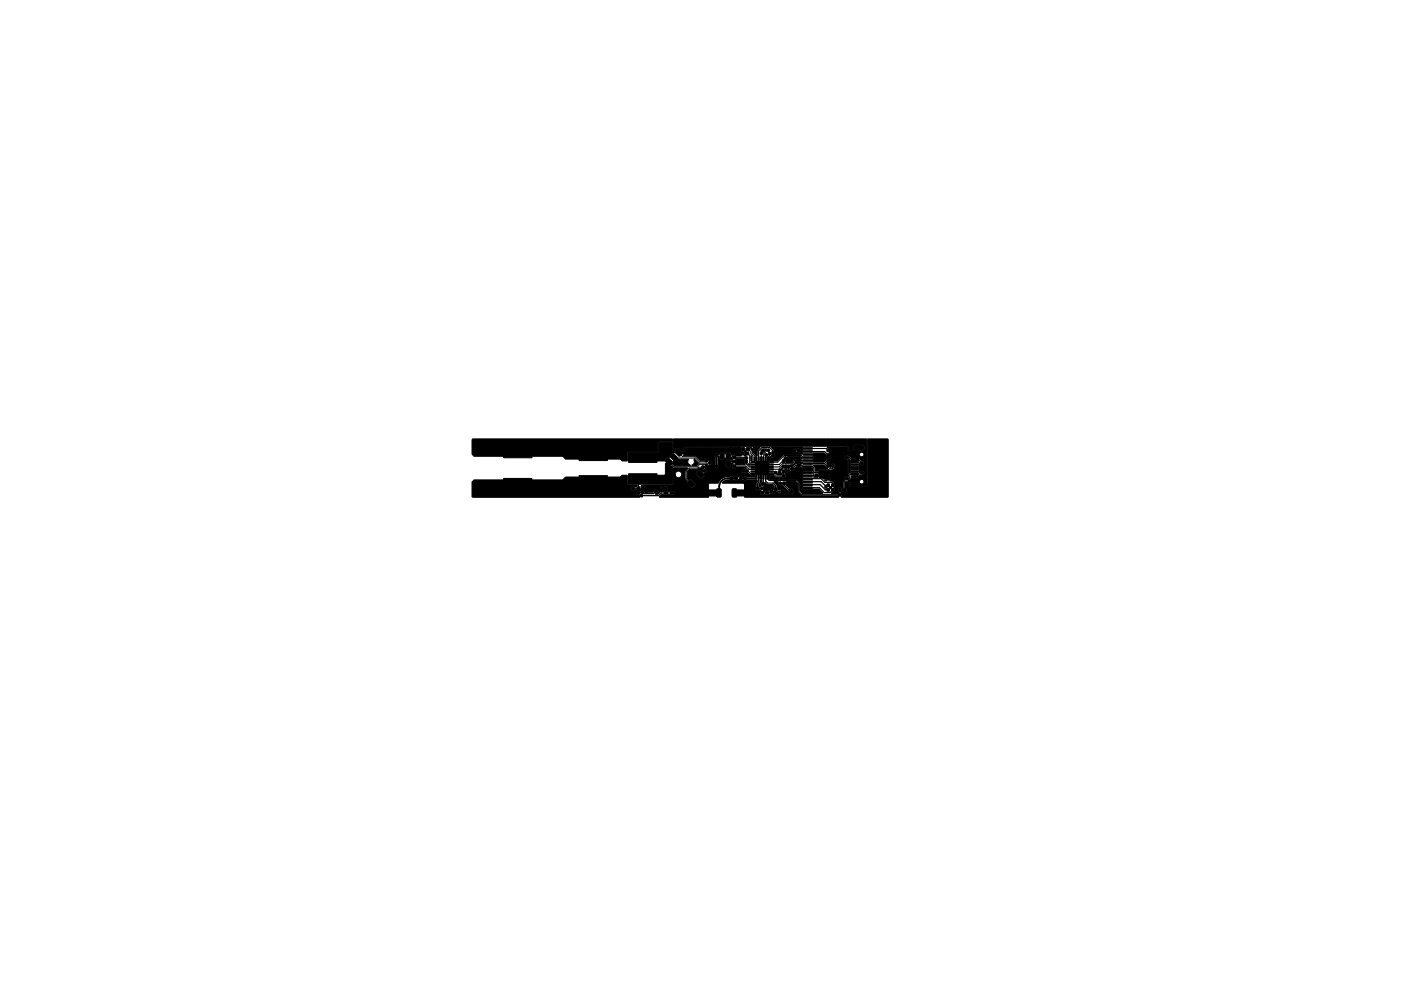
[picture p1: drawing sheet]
<svg xmlns="http://www.w3.org/2000/svg" width="297mm" height="210mm" viewBox="0 0 297 210" stroke-linecap="round" stroke-linejoin="round" font-family="sans-serif">
<g fill="#000" stroke="#000" stroke-width=".21">
<path d="M106.9 95.3l.4-.2h5.1l.4 .4v1.6h-6v-1.5zM122.9 95.9l.4-.2h5.1l.4 .4v1.6h-6v-1.5zM133.4 96.3l.4-.2h5.1l.4 .4v1.6h-6v-1.5zM141.2 97.7l.6-.5 .8 .8 .1 .3-.5 .4-.2 .1-.8-.8zM133.1 100.9l7.8-.1 .2-.3v-2.1l.2-.1 .6 .6h.5l.2 .2v3.5l-.1 .1h-9.3l-.1-.1zM142.2 96.7l.6-.4 .8 .7v.3l-.4 .4-.2 .1-.8-.8zM133.1 96l6.4-.1 .1-2h2.9l.1 .1v2l-.6 .7a.47 .47 0 0 1-.5 .5l-.6 .6h-7.7l-.1-.1zM100.1 93.2l42.4-.1 .1 .6-3.1 .1-.2 2h-6.2l-.2 .3v1.7h-1l-.5-.4h-11.5l-.7-.6h-18.7l-.4-.4zM143.2 95.7l.6-.4 .8 .7v.3l-.4 .4-.2 .1-.8-.8zM142.8 97.9h.4l.6-.5 2.2 .1a.76 .76 0 0 0 0 1l.3 .3h-3.3l-.3-.3zM147.1 97.5l1 .9-.5 .4h-.9l.2-.2a.74 .74 0 0 0 .2-1.1zM152.7 96.2h.8v1h-.8z"/>
<path d="M152.7 97.9h.8v1h-.8zM154 97.9h.8v1h-.8zM154 96.2h.8v1h-.8zM155.4 98.7h.5v.5h-.5zM155.4 97.7h.5v.5h-.5zM155.4 96.8h.5v.5h-.5zM155.4 95.8h.5v.5h-.5zM135.9 103.6l4.1 .1a.47 .47 0 0 0 .3 .4 .47 .47 0 0 0 .5-.1l.8-.1-.1-.7-1.2 .1-.3 .4h-3.6l.3-.3v-.5h5.9l.2-.3v-1.9h.3l.1 .2a.71 .71 0 0 0 1.1 .3 .71 .71 0 0 0-.1-1.2 .71 .71 0 0 0-1.1 .6v.1h-.3v-1.5l2.9 .1-.5 .6v1.7l.5 .5v.6l.7 .7 .3 .1 .6-.5 .1-.3-.9-1-.5 .1-.3-.3v-1.4l.5-.5h1.7l.3-.3 .5 .1 .3 .2-.1 .4-.7-.3-.7 .7 .1 .3 1 .9 .3-.1 .5-.5-.2-.6 .1-.1a.47 .47 0 0 0 .6-.4 .47 .47 0 0 0-.4-.5l.1-.2a.52 .52 0 0 0 .7-.6h.1a.47 .47 0 0 0 .6-.4 .47 .47 0 0 0-.7-.4v-.1a.49 .49 0 0 0-.5-.4 .49 .49 0 0 0-.5 .4h-.8l-1.1-1-2.5-.1 .2-.3 .1-1.4h12l-.1 1.8h-1l-1-.3-.4-.4-.8 .1a.25 .25 0 0 1-.2 .2 .25 .25 0 0 1-.3-.3h-.6l-.4 .5a.49 .49 0 0 0-.7-.3 .49 .49 0 0 0 0 .8l-.1 1.5a.46 .46 0 0 0 0 .7 .46 .46 0 0 0 .7 0 .46 .46 0 0 0-.1-.7v-1.5l.2-.2 .2 .6h.9a.26 .26 0 0 1 .3-.2 .26 .26 0 0 1 .3 .2h.6l.4-.4 .2 .5-.1 .1-1.1 .1-.2 .2-.1 .9 .1 .3h.9l.2-.9h.2l.2 .2-.2 .3 .1 .6 2.7-.1 .2 .3-.7-.1-.2 .1v.8h1.3l.5 .5 1 .1-.1 .2h-2.5l-.3-.1h-.4l-.3 .2-.2-.2-1.9 .1a2.39 2.39 0 0 0-1.6 .7l-.5 .7h-2.1v3h-10.3l-.1-.1 .6-.5 .5 .1 .7-.1 1.1 .1 .2-.2v-.4l-.2-.2-.7 .1-1.1-.1-.8 .1-.6 .6h-.5l.1-.3 .4-.1 .1-.4-.2-.2-.5-.1-.4 .6h-1.8a.57 .57 0 0 0-.4-.4 .57 .57 0 0 0-.6 .1zM157 97.7h.5v.5h-.5zM157.3 95.9h.4v.6h-.4zM156.1 97.3h1.7l.1 .2-.1 .7 .2 .4h-1.9l-.2-.2 .2-.2zM157.9 95.7l.1-.1 .2 .1-.1 .3 .1 .7h-.4l.1-.3z"/>
<path d="M158 97.7h.5v.5h-.5zM158.3 95.9h.4v.6h-.4zM158.7 98.4l.4 .3zM159.2 98l.8-.1v.2l-.7 .1zM159.2 98.5l.8-.1v.2l-.7 .1zM159.2 99l.8-.1v.2l-.7 .1zM159.2 99.5l.8-.1v.2l-.7 .1zM159.2 96.7l.2 .1-.1 1-.1-.1zM159 94.9l.3 .1-.2 .1zM159.9 97h.2l-.1 .8-.1-.1zM160.2 97h.3l-.1 .8-.2-.1zM160.7 97h.3l-.1 .8-.2-.1z"/>
<path d="M159.7 94.9h1.4l-.5 .6-.1 1.3-.8-.8 .3-.6zM161.2 97h.3l-.1 .8-.2-.1zM161.7 97h.3l-.1 .8-.2-.1zM162.2 97h.3l-.1 .8-.2-.1zM161.3 95.6l.4-.4 .8 .1-.6 .7zM160.2 97.9h2.2a.4 .4 0 0 1 .6 0 .4 .4 0 0 1 0 .6v2.2l-2.4 .1-.4-.1-.1-.4zM162.7 97h.3l-.1 .8-.2-.1zM163.2 99.5l.7-.1 .1 .2-.8 .1zM163.2 99l.7-.1 .1 .2-.8 .1zM163.2 98.5l.7-.1 .1 .2-.8 .1zM163.2 98l.7-.1 .1 .2-.8 .1zM163.7 95.8h.4v.6h-.4z"/>
<path d="M164.6 95.8h.5v.6h-.5zM165.5 99.5l.2-.2 .2 .2-.3 .3zM165.9 97.6h.5v.5h-.5zM165.9 98.7h.5v.6h-.5zM163.1 100.9l.8-.1 .5 .5h1.3l.3 .2 .5-.1 .1-.2v-.4l-.2-.3 .2-.7-.2-.3 .2-.3v-.6l.2 .1-.1 .5 .2 .3-.2 .8 .3 .2 .5-.1 .1-.5 .6-.1 .2-.4 .4-.4 .4 .1 .6-.1 .5 .3h1.9v.7h-1.9l-.2 .1v3.5l.2 .2h3.3l.8 .9h-4.2l-.7-.6 .1-1.7-.7-.6-5.7-.1zM166.9 97.6h.5v.5h-.5zM166.9 98.7h.5v.6h-.5zM167 96.9l2.8 .1 .3 .3h-.9l-.3 .2h-.5l-.4 .6h-1.3l-.1-.4 .4-.4zM167.6 98.6h.6l.4-.7 .6 .2 1-.1-.2 .4-.9-.1-.6 .2-.5 .5-.4 .1zM169.1 96.4h.6v.5h-.6zM169.1 95.4h.6v.5h-.6zM169.1 97.5h.6v.4h-.6z"/>
<path d="M169.1 98.5h.6v.4h-.6zM163.6 94.9l6.5-.1 .1 1.3-.2 .3-.8-.2-.3 .2h-2.6l-1.5 1.4h-1.7a.69 .69 0 0 1 .3-1v.1a.46 .46 0 0 0 .6 .3 .46 .46 0 0 0 .3-.5v-.8l-.1-.3 3.8 .1a.46 .46 0 0 0 .7 .3h.9l.3-.2-.2-.6h-.5l-.3 .1a.55 .55 0 0 0-.5-.1 .55 .55 0 0 0-.4 .4h-3.8zM170.3 99.5h1.9l.1 .2-2 .1zM170.3 98.9l1.9-.1 .1 .3-2 .1zM170.3 98.2h1.9l.1 .2-2 .1zM170.3 97.6h1.9l.1 .2-2 .1zM170.3 96.9h1.9l.1 .3h-2zM170.3 96.3h1.9l.1 .2-2 .1zM170.3 95.7l1.9-.1 .1 .3-2 .1zM170.3 95h1.9l.1 .2-2 .1zM172.5 98.7l2.1-.1 .9 .8-1.8 .1-.3 .5h-.5l-.1-.9zM175.4 99.8h.4v.5h-.4z"/>
<path d="M173.6 99.8l2-.1 .1 1.9h-1.1l-.4-.3h-.6zM175.3 98.6h.5v.5h-.5zM175.4 96.3h.4v.5h-.4zM175.4 95.3h.4v.5h-.4zM175.4 97.4h.4v.5h-.4zM176.3 99.8h.5v.5h-.5zM176.3 96.3h.5v.5h-.5zM176.3 95.3h.5v.5h-.5zM176.3 97.4h.5v.5h-.5zM176.4 98.6h.4v.5h-.4zM179.3 96.9h.5v.4h-.5zM179.3 95.8h.5v.5h-.5z"/>
<path d="M179.8 97.5l.2-.1 .4 .4v2.4l-.5 .4zM180.5 99.4h1.5v.3h-1.5zM180.5 98.9h1.5v.3h-1.5zM180.5 97.9h1.5v.3h-1.5zM180.5 96.6h1.5v.6h-1.5zM180.5 95.8h1.5v.6h-1.5zM180.5 97.4h1.5v.3h-1.5zM180.5 98.4h1.5v.3h-1.5zM142.8 93.1h40.9l.1 9.8h-1.7l.1-.5 .4 .3h.2a.48 .48 0 0 0 .3-.8 .48 .48 0 0 0-.8 0l-.2 .3-1.6-.1-.5 .2-.2-.2 .7-.7h1.5l.2-.5 .6-.2a.47 .47 0 0 0 .4-.5 .47 .47 0 0 0-.5-.4 .47 .47 0 0 0-.4 .5l-.2-.1v-.4v-1.5l.1-.1 .1 .1a.46 .46 0 0 0 .3 .4 .46 .46 0 0 0 .5-.2 .46 .46 0 0 0-.3-.7l-.8-.5-1.4-.1-.8-.6 .2-.3 .5 .2h1.7a.49 .49 0 0 0 .5 .4 .49 .49 0 0 0 .5-.5 .49 .49 0 0 0-.6-.4l-.4 .2-.1-.5 .7-.1a.66 .66 0 0 0 .6-.6 .66 .66 0 0 0-.6-.7h-1.2a.7 .7 0 0 0-.6 .5 .7 .7 0 0 0 .2 .8l-1.2 .2-.2-.2v-.9h-34.8v1.6l-.1 .1-.2-.5-.9-.8h-.3l-.5 .5v.5h-.2zM172.4 96.1h2.3l.4 .4 .2 .5h.5l.2-.2v-.5l-.2-.3 .2-.2v-.5l-.1-.2h-.4l-.1-.3h4.2l.1 .9 .3 .2 1.3-.2 .1-.2-.2-.2a.49 .49 0 0 1 .4-.8h1.3l.3 .3v.4l-.3 .3-.9 .1v.7l-1.4 .1-.6-.2-.3 .2-.1 .2-.3 .1-.2 .2v.5l.6 .2v2.9l.2 .2v.4h-.6l-.2 .2v.5l-.3 .4-.1 2.1 .6 .1 .2-.2v-.5l-.3-.3v-.4h.6l.2 .2 .5-.2v-.2l-.2-.1h-.4l-.1 .3h-.6l.1-.7 1 .1 .3-.1h1.3l.2 .8h1.8l.1-10h4.2l.1 .2-.1 12.2h-9.8l.1-.8-.2-.2 .2-.8-.2-.2-.6 .1v.6l.1 .2-.2 .3h-1.3l.2-.3 .4-.1 .1-.1-.2-.8 .2-.7-.5-.6-.6-.1 .1-.7-.2-.2v-.5l.2-.3v-.5l.6-.1 .2-.2 .2-.4v-.6l-.7-.1-.1 .7-.2 .1-.1-.7-.6-.2 .7-.3v-.6l-.2-.2h-.5l-.7 .9h-2.2zM106.8 101.5h6v1.6l-.2 .3-.3 .1h-5.1l-.4-.4zM122.8 100.9h6v1.6l-.2 .3-.3 .1h-5.1l-.4-.4z"/>
<path d="M100.1 102.2l.4-.4h18.7l.7-.6h11.5l.5-.4h1l.1 2 .2 .1h1.9l-.2 .4-1.1-.1-.1 .6 .2 .2 .7-.1 .9 .1-.5 .3-.1 .5 .2 .2h.4l.1 .4-35.3 .1-.2-.2zM133.9 103.4h.5v.4h-.5zM133.9 104.3h.5v.5h-.5zM135.1 103.3h.6v.5h-.6zM135.1 104.4h.6v.4h-.6zM136.7 104h.6v.4h-.6zM138.8 104h.6v.4h-.6zM133.3 100.5h6v1.6l-.2 .3-.3 .1h-5.1l-.4-.4zM140.9 104.4h.5v.4h-.5zM140.9 103.3h.5v.5h-.5zM142.2 103.3h.6v.5h-.6zM142.2 104.4h.6v.4h-.6z"/>
<path d="M145.8 102.2l.6-.4 .8 .8v.3l-.4 .4-.2 .1-.8-.8zM147.1 100.9h.4l.7 .8v.3l-.4 .4-.3-.1-.8-.8zM147.8 100.3l.6-.4 .8 .7v.3l-.4 .4-.3 .1-.7-.8zM149.9 103.9h2v1.3h-2zM152 103.8l.7-.1 .2 .1v1.4l-.1 .3h-.6l-.3-.2zM154.8 101.2h.6v.5h-.6zM154.8 100.2h.6v.5h-.6zM155.8 101.2h.5v.5h-.5zM155.3 103.8l.7-.1 .2 .1v1.4l-.1 .3h-.6l-.3-.2zM153.3 102.3l.5-.4 .6-.1h1.2l.3 .1h.4l.3-.2 .2 .2 .7-.1h3l.1 .5-.3 .3-.1 1.2 .2 .2 .7-.1 .3 .2-.2 .3 .1 .6h.6l.3-.2 .7 .2 .9-.4 .2-.5 .5 .1 .4 .3 .5 .1 .3 .3 .7-.1 .1-.2v-.8l-.8-.2-.3 .4h-.4l-.3-1.1-.6-.6 .9-.1a.53 .53 0 0 0 .5 .8l.3-.2 1.2 1.3 .1 .5 .2 .3 .8-.2 .1-.8-.3-.3h-.5l-.7-.7v-.7h2l.4 .4v1.7l.8 .9h7.7l.2 .3h-19.9l-.1-3h-4.6zM156.8 101.2h.5v.5h-.5zM156.4 99.6h.5v.6h-.5z"/>
<path d="M157.4 99.6h.5v.6h-.5zM157.7 101.2h.6v.5h-.6zM157.7 102.2h.6v.4h-.6zM156.2 103.9h2v1.3h-2zM159.2 100l.8-.1v.2l-.7 .1zM159.2 100.5l.8-.1v.2l-.7 .1zM160.2 100.9h.3l-.1 .8-.2-.1zM160.7 100.9h.3l-.1 .8-.2-.1zM160.3 103.4h.6v.4h-.6zM160.3 104.3h.6v.5h-.6zM160.4 98.2l.5-.2h1.4l.4 .1 .2 .5v1.4l-.1 .4-.5 .3h-1.4l-.4-.2-.3-.5v-1.4zM160.9 102.7l.2-.1 .3 .5-.2 .2-.3-.1z"/>
<path d="M161.1 101.9h.5l-.1 .3-.3 .3zM161.2 100.9h.3l-.1 .8-.2-.1zM161.4 104.3h.5v.5h-.5zM161.4 103.3h.5v.6h-.5zM161.7 100.9h.3l-.1 .8-.2-.1zM162.1 102.4l.6 .4h1.1l.4 .4-.2 .7a.56 .56 0 0 0-.9 .2l-.9 .2-.3-.2 .2-.3v-.4l-.2-.3zM162.2 100.9h.3l-.1 .8-.2-.1zM162.4 104.3h.5v.5h-.5zM162.4 103.4h.5v.4h-.5zM162.7 100.9h.3l-.1 .8-.2-.1zM163.2 100.5l.7-.1 .1 .2-.8 .1zM163.2 100l.7-.1 .1 .2-.8 .1z"/>
<path d="M164.2 103.5h.5v.5h-.5zM164.2 104.6h.5v.4h-.5zM164.9 100.5v-.1a.64 .64 0 0 0 .9-.1l.1 .3-.2 .2h-1zM165.9 100.8h.5v.5h-.5zM166 102.3h.5v.5h-.5zM165.6 103.8h.7v.9h-.7zM165.9 99.7h.5v.6h-.5zM166.9 100.8h.5v.5h-.5zM167 102.3h.4v.5h-.4zM166.9 99.7h.5v.6h-.5zM167.3 103.8h.7v.9h-.7zM170.3 103.3h1.9l.1 .3h-2z"/>
<path d="M170.3 102.7h1.9l.1 .2-2 .1zM170.3 102.1l1.9-.1 .1 .3-2 .1zM170.3 101.4h1.9l.1 .2-2 .1zM170.3 100.8h1.9l.1 .2-2 .1zM170.3 100.1h1.9l.1 .3h-2zM172.8 100.6h.6v.7h-.9zM174.8 101.8h.4l.1 .2h-.3zM174.8 103.3h.4l.1 .2-.2 .1zM175.4 103.7h.4v.5h-.4zM175.4 102.7h.4v.5h-.4zM175.4 101.3h.4v.5h-.4zM176.3 103.7h.5v.5h-.5z"/>
<path d="M176.3 102.7h.5v.5h-.5zM176.3 101.3h.5v.5h-.5zM177.8 104.7h.5v.5h-.5zM177.8 103.7h.5v.5h-.5zM178.9 104.7h.4v.5h-.4zM178.9 103.7h.4v.5h-.4zM179.3 101.3h.5v.5h-.5zM179.3 102.3h.5v.5h-.5zM180 102.9l.4 .1h-.4zM180.5 102.3h1.5v.6h-1.5zM180.5 101.5h1.5v.6h-1.5zM180.5 100.4h1.5v.3h-1.5z"/>
<path d="M180.5 99.9h1.5v.3h-1.5zM180.5 100.9h1.5v.3h-1.5z"/>
<circle cx="133.9" cy="96.7" r=".3"/>
<circle cx="133.9" cy="97.5" r=".3"/>
<circle cx="135.1" cy="96.7" r=".3"/>
<circle cx="135.1" cy="97.5" r=".3"/>
<circle cx="137.4" cy="96.6" r=".3"/>
<circle cx="137.4" cy="97.5" r=".3"/>
<circle cx="138.7" cy="96.6" r=".3"/>
<circle cx="138.7" cy="97.5" r=".3"/>
<circle cx="139.9" cy="97.1" r=".3"/>
<circle cx="140" cy="96.2" r=".3"/>
<circle cx="140" cy="94.7" r=".3"/>
<circle cx="140.9" cy="97" r=".3"/>
<circle cx="141.4" cy="99.2" r=".3"/>
<circle cx="141.7" cy="95.4" r=".3"/>
<circle cx="141.7" cy="96.2" r=".3"/>
<circle cx="141.7" cy="94.7" r=".3"/>
<circle cx="142.1" cy="99.7" r=".3"/>
<circle cx="143.6" cy="94.3" r=".3"/>
<circle cx="143.6" cy="93.5" r=".3"/>
<circle cx="144.3" cy="93.5" r=".3"/>
<circle cx="144.3" cy="94.3" r=".3"/>
<circle cx="144.6" cy="95" r=".3"/>
<circle cx="145.1" cy="93.5" r=".3"/>
<circle cx="145.1" cy="94.3" r=".3"/>
<circle cx="145.8" cy="93.5" r=".3"/>
<circle cx="145.8" cy="94.3" r=".3"/>
<circle cx="146.6" cy="94.3" r=".3"/>
<circle cx="146.6" cy="93.5" r=".3"/>
<circle cx="147.4" cy="94.3" r=".3"/>
<circle cx="147.4" cy="93.5" r=".3"/>
<circle cx="148.1" cy="93.5" r=".3"/>
<circle cx="148.1" cy="94.3" r=".3"/>
<circle cx="148.9" cy="93.5" r=".3"/>
<circle cx="148.9" cy="94.3" r=".3"/>
<circle cx="149.1" cy="99.1" r=".3"/>
<circle cx="149.4" cy="99.9" r=".3"/>
<circle cx="149.7" cy="94.3" r=".3"/>
<circle cx="149.7" cy="93.5" r=".3"/>
<circle cx="149.8" cy="97.7" r=".3"/>
<circle cx="149.8" cy="98.8" r=".3"/>
<circle cx="150.4" cy="93.5" r=".3"/>
<circle cx="150.4" cy="94.3" r=".3"/>
<circle cx="150.5" cy="98.2" r=".3"/>
<circle cx="151.2" cy="94.3" r=".3"/>
<circle cx="151.2" cy="93.5" r=".3"/>
<circle cx="151.9" cy="96.6" r=".3"/>
<circle cx="151.9" cy="98.9" r=".3"/>
<circle cx="151.9" cy="94.3" r=".3"/>
<circle cx="151.9" cy="93.5" r=".3"/>
<circle cx="152.7" cy="93.5" r=".3"/>
<circle cx="152.7" cy="94.3" r=".3"/>
<circle cx="153.5" cy="94.3" r=".3"/>
<circle cx="153.5" cy="93.5" r=".3"/>
<circle cx="154.2" cy="93.5" r=".3"/>
<circle cx="154.2" cy="94.3" r=".3"/>
<circle cx="154.9" cy="95.3" r=".3"/>
<circle cx="155" cy="94.3" r=".3"/>
<circle cx="155" cy="93.5" r=".3"/>
<circle cx="155.7" cy="94.3" r=".3"/>
<circle cx="155.7" cy="93.5" r=".3"/>
<circle cx="156.5" cy="98.2" r=".3"/>
<circle cx="156.5" cy="94.3" r=".3"/>
<circle cx="156.5" cy="93.5" r=".3"/>
<circle cx="156.6" cy="95.3" r=".37"/>
<circle cx="157.3" cy="93.5" r=".3"/>
<circle cx="157.3" cy="94.3" r=".3"/>
<circle cx="157.6" cy="95.3" r=".37"/>
<circle cx="158" cy="93.5" r=".3"/>
<circle cx="158" cy="94.3" r=".3"/>
<circle cx="158.2" cy="97.2" r=".3"/>
<circle cx="158.3" cy="99.9" r=".3"/>
<circle cx="158.5" cy="95.3" r=".37"/>
<circle cx="158.8" cy="94.3" r=".3"/>
<circle cx="158.8" cy="93.5" r=".3"/>
<circle cx="159.5" cy="95.4" r=".3"/>
<circle cx="159.6" cy="93.5" r=".3"/>
<circle cx="159.6" cy="94.3" r=".3"/>
<circle cx="160.3" cy="94.3" r=".3"/>
<circle cx="160.3" cy="93.5" r=".3"/>
<circle cx="160.8" cy="99.3" r=".3"/>
<circle cx="160.8" cy="98.6" r=".3"/>
<circle cx="161.1" cy="93.5" r=".3"/>
<circle cx="161.1" cy="94.3" r=".3"/>
<circle cx="161.4" cy="96.2" r=".3"/>
<circle cx="161.6" cy="99.3" r=".3"/>
<circle cx="161.6" cy="98.6" r=".3"/>
<circle cx="161.8" cy="93.5" r=".3"/>
<circle cx="161.8" cy="94.3" r=".3"/>
<circle cx="162.4" cy="98.6" r=".3"/>
<circle cx="162.4" cy="99.3" r=".3"/>
<circle cx="162.5" cy="96.5" r=".3"/>
<circle cx="162.6" cy="93.5" r=".3"/>
<circle cx="162.6" cy="94.3" r=".3"/>
<circle cx="162.9" cy="95.5" r=".3"/>
<circle cx="163.2" cy="96.3" r=".3"/>
<circle cx="163.4" cy="93.5" r=".3"/>
<circle cx="163.4" cy="94.3" r=".3"/>
<circle cx="163.9" cy="96.7" r=".3"/>
<circle cx="164.1" cy="93.5" r=".3"/>
<circle cx="164.1" cy="94.3" r=".3"/>
<circle cx="164.9" cy="94.3" r=".3"/>
<circle cx="164.9" cy="93.5" r=".3"/>
<circle cx="165.7" cy="93.5" r=".3"/>
<circle cx="165.7" cy="94.3" r=".3"/>
<circle cx="166.4" cy="93.5" r=".3"/>
<circle cx="166.4" cy="94.3" r=".3"/>
<circle cx="166.5" cy="97.2" r=".3"/>
<circle cx="167" cy="95.5" r=".3"/>
<circle cx="167.2" cy="93.5" r=".3"/>
<circle cx="167.2" cy="94.3" r=".3"/>
<circle cx="167.9" cy="99.5" r=".3"/>
<circle cx="167.9" cy="94.3" r=".3"/>
<circle cx="167.9" cy="93.5" r=".3"/>
<circle cx="168" cy="97.2" r=".3"/>
<circle cx="168.4" cy="95.6" r=".3"/>
<circle cx="168.7" cy="94.3" r=".3"/>
<circle cx="168.7" cy="93.5" r=".3"/>
<circle cx="169.5" cy="94.3" r=".3"/>
<circle cx="169.5" cy="93.5" r=".3"/>
<circle cx="170.2" cy="93.5" r=".3"/>
<circle cx="170.2" cy="94.3" r=".3"/>
<circle cx="171" cy="93.5" r=".3"/>
<circle cx="171" cy="94.3" r=".3"/>
<circle cx="171.8" cy="94.3" r=".3"/>
<circle cx="171.8" cy="93.5" r=".3"/>
<circle cx="172.5" cy="94.3" r=".3"/>
<circle cx="172.5" cy="93.5" r=".3"/>
<circle cx="173.3" cy="94.3" r=".3"/>
<circle cx="173.3" cy="93.5" r=".3"/>
<circle cx="173.9" cy="99.1" r=".3"/>
<circle cx="174" cy="93.5" r=".3"/>
<circle cx="174" cy="94.3" r=".3"/>
<circle cx="174.8" cy="93.5" r=".3"/>
<circle cx="174.8" cy="94.3" r=".3"/>
<circle cx="175.6" cy="93.5" r=".3"/>
<circle cx="175.6" cy="94.3" r=".3"/>
<circle cx="176.3" cy="93.5" r=".3"/>
<circle cx="176.3" cy="94.3" r=".3"/>
<circle cx="177.1" cy="94.3" r=".3"/>
<circle cx="177.1" cy="93.5" r=".3"/>
<circle cx="177.8" cy="93.5" r=".3"/>
<circle cx="177.8" cy="94.3" r=".3"/>
<circle cx="178.6" cy="93.5" r=".3"/>
<circle cx="178.6" cy="94.3" r=".3"/>
<circle cx="179.2" cy="95.2" r=".3"/>
<circle cx="179.4" cy="94.3" r=".3"/>
<circle cx="179.4" cy="93.5" r=".3"/>
<circle cx="180.1" cy="93.5" r=".3"/>
<circle cx="180.1" cy="94.3" r=".3"/>
<circle cx="180.9" cy="94.3" r=".3"/>
<circle cx="180.9" cy="93.5" r=".3"/>
<circle cx="181.2" cy="96.9" r=".3"/>
<circle cx="181.7" cy="93.5" r=".3"/>
<circle cx="182.4" cy="93.5" r=".3"/>
<circle cx="182.6" cy="99.2" r=".3"/>
<circle cx="182.8" cy="98.3" r=".3"/>
<circle cx="183.2" cy="93.5" r=".3"/>
<circle cx="184.6" cy="95.5" r=".3"/>
<circle cx="133.9" cy="101.1" r=".3"/>
<circle cx="133.9" cy="101.9" r=".3"/>
<circle cx="135.1" cy="101.1" r=".3"/>
<circle cx="135.1" cy="101.9" r=".3"/>
<circle cx="136" cy="105.1" r=".3"/>
<circle cx="136.2" cy="104.4" r=".3"/>
<circle cx="136.2" cy="103.2" r=".3"/>
<circle cx="137.4" cy="101.1" r=".3"/>
<circle cx="137.4" cy="101.9" r=".3"/>
<circle cx="138.3" cy="103.6" r=".3"/>
<circle cx="138.7" cy="101.1" r=".3"/>
<circle cx="138.7" cy="101.9" r=".3"/>
<circle cx="139.9" cy="102.1" r=".3"/>
<circle cx="140" cy="101.3" r=".3"/>
<circle cx="140.5" cy="103.7" r=".3"/>
<circle cx="141" cy="102.2" r=".3"/>
<circle cx="141" cy="101.3" r=".3"/>
<circle cx="141.4" cy="100.4" r=".3"/>
<circle cx="141.8" cy="101.9" r=".3"/>
<circle cx="142.1" cy="101" r=".3"/>
<circle cx="152.5" cy="100.7" r=".3"/>
<circle cx="160.8" cy="100.1" r=".3"/>
<circle cx="161.6" cy="100.1" r=".3"/>
<circle cx="161.6" cy="102.7" r=".3"/>
<circle cx="162.4" cy="100.1" r=".3"/>
<circle cx="163.5" cy="103.2" r=".3"/>
<circle cx="163.5" cy="104.2" r=".3"/>
<circle cx="164.5" cy="100.3" r=".3"/>
<circle cx="165.3" cy="100.1" r=".3"/>
<circle cx="165.4" cy="102.5" r=".3"/>
<circle cx="168.4" cy="102.9" r=".3"/>
<circle cx="168.9" cy="101" r=".3"/>
<circle cx="173.3" cy="104.3" r=".3"/>
<circle cx="173.9" cy="100.3" r=".3"/>
<circle cx="174" cy="100.9" r=".3"/>
<circle cx="176.1" cy="103.4" r=".2"/>
<circle cx="180.7" cy="104.9" r=".3"/>
<circle cx="181.2" cy="101.8" r=".3"/>
<circle cx="182.8" cy="100.3" r=".3"/>
<circle cx="183.2" cy="101.3" r=".3"/>
<circle cx="185.6" cy="100" r=".3"/>
</g>
<path d="M181.6 95h1.1M186.1 95h.6M181.6 103.6h1.1M186.1 103.6h.6" fill="none" stroke="#000" stroke-width="1"/>
<g fill="none" stroke="#000" stroke-width=".25">
<path d="M151.9 96.6v2.3M154.4 96.7h1l.3 .3h2.4l.2 .2-.1 1.2 .7 .7h.7M155.7 97.9h-.8l-.5 .5M155.7 97.9h.1M155.7 98.9h2.4l.7 .7h.8M157.6 99.9h1l.6 .7h.4M160.8 97.3v.1M163.9 96.7v-1l-.7-.7h-1.7l-.7 .7v1.6M163.9 96.1h.1M166.5 97.2l-.3 .3v.3h-.2l-.8 .8h-1.6M167.2 99v1M167.2 99.5h.7l.8-.8h1.3l.3 .3h2l.2 .2v1.5l-.1 .2h-1.1"/>
<path d="M168.4 95.6h1M169.4 96.6h.5l.4 .5h1M169.4 97.7h1.8M171.2 97.7h.1M171.3 95.8h3.5l.8 .8M171.3 98.4h3.5M171.3 95.2h3.9l.4 .4M174.8 98.4l.5 .4h.3M175.6 97.7l-.8 .7M176.6 98.8v.5l-.7 .2-.3 .2v.4M179.6 96.1h1.7M179.6 97.1h.4l.5 .5h1.5l.7 .7"/>
<path d="M135.1 101.9l.3 .3v1.4h-1.2M139.1 104.2l-.5 .5h-2.1l-.3-.3h-.6l-.2 .2M141.2 103.6l-.7 .1M142.5 104.6h-2.3l-.6 .5h-3.6M161.3 101.3h-.5v1.1l-.2 .2v1h1M161.8 101.3v1l-.2 .4M162.3 101.3v.8l.4 .4h1.2l.6 .5v.8l.4 .5h1.1M162.7 104.6h.1M163.5 104.2l-.3 .4h-1.6M163.6 100.1h.6l.3 .2M165.4 102.5h.9v.4l1.3 1.4M166.2 100v1"/>
<path d="M171.3 102.8h2.6l1.1 1.1h.6M171.3 103.5h2.4l1.1 1h1.2l.6-.6M171.3 101.6h2.8l.8 .7h1.5l.2 .2v.5M171.3 102.2h2.8l.8 .8h.7M172.6 100.3h1.4M179.6 102.6h1.7M182.8 100.3l-.3 .3h-2.2l-.1 .1v.7l-.2 .1h-.4"/>
</g>
<g fill="none" stroke="#000" stroke-width=".21">
<path d="M141.9 98l1 1h4.9l.4-.4h1.4l.2 .2M141.9 98h.1M142.9 97l.2 .2h4.1l1.1 1.1 2.2-.1M143.9 96l.8 .9h2.7l1.1 1.1h1.1l.2-.3M149.1 99.1h-1l-.2 .2h-1.8l-.6 .7v1.6l1 1M149.4 99.9l-.7 .7h-.2M157.6 95.3h.1M157.6 95.3l-.1 .9M158.5 96.2l.4 .4v1.6l.4 .4h.3M158.5 95.3l.7 .6v.4l.4 .4v1.4M159.5 95.4v.7l.8 .9v.4M160.1 96.7h.1"/>
<path d="M161.4 96.2l-.1 1.2M162.5 96.5l-.2 .9M162.8 97h.1M162.8 97v.4M162.9 95.5h-.2l-.8 .8-.1 1.1M163.2 96.3v.4l-.4 .3M163.6 99.6h1.6M165.2 99.6l.1 .5M166.1 99h-.4l-.5 .6M169.4 97.7h-.9l-.4 .7h-2.2l-.7 .7h-1.6M169.4 96.6h-3.1l-1.4 1.5h-1.3M162.8 101.3v.4l.3 .2h5.7l.5 .6v1.7l.7 .7h8.1v-.9"/>
<path d="M163.6 100.6h.4l.5 .4h1.7M181.3 101.8h-.9l-.3 .3h-.9l-.2 .2 .1 1.7"/>
</g>
<path d="M156.1 101.4h-1.7a1.9 1.9 0 0 0-1.9 1.7l-.1 1.5M157 101.4h3.3" fill="none" stroke="#000" stroke-width=".38"/>
</svg>
